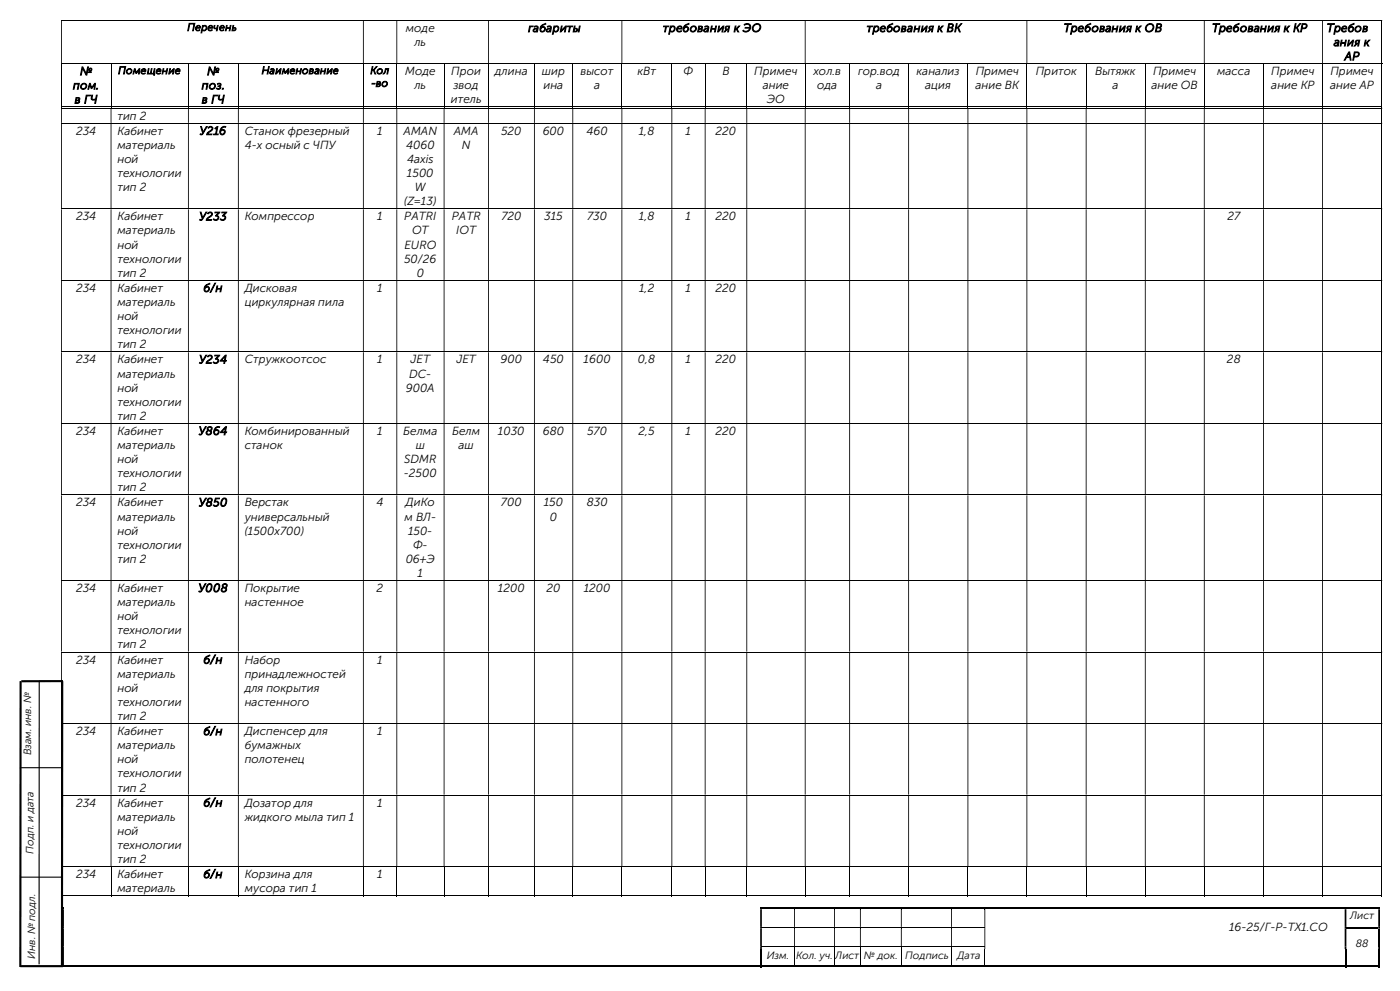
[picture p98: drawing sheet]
<svg xmlns="http://www.w3.org/2000/svg" width="420mm" height="297mm" viewBox="0 0 420 297" stroke-linecap="round" stroke-linejoin="round" font-family="sans-serif">
<defs><g id="words">
<g font-size="3.5">
<text x="121.8" y="9.6">моде</text>
<text x="158.5" y="9.6">габариты</text>
<text x="198.9" y="9.6">требования к ЭО</text>
<text x="260" y="9.6">требования к ВК</text>
<text x="319.1" y="9.6">Требования к ОВ</text>
<text x="363.6" y="9.6">Требования к КР</text>
<text x="398" y="9.6">Требов</text>
<text x="124.3" y="13.8">ль</text>
<text x="400.1" y="13.8">ания к</text>
<text x="24" y="22.5">№</text>
<text x="62.1" y="22.5">№</text>
<text x="121.5" y="22.5">Моде</text>
<text x="135.4" y="22.5">Прои</text>
<text x="148.5" y="22.5">длина</text>
<text x="162.6" y="22.5">шир</text>
<text x="174.2" y="22.5">высот</text>
<text x="191.2" y="22.5">кВт</text>
<text x="205.1" y="22.5">Ф</text>
<text x="216.7" y="22.5">В</text>
<text x="226.3" y="22.5">Примеч</text>
<text x="244" y="22.5">хол.в</text>
<text x="257.4" y="22.5">гор.вод</text>
<text x="275" y="22.5">канализ</text>
<text x="292.7" y="22.5">Примеч</text>
<text x="310.7" y="22.5">Приток</text>
<text x="328.5" y="22.5">Вытяжк</text>
<text x="345.9" y="22.5">Примеч</text>
<text x="365.1" y="22.5">масса</text>
<text x="381.4" y="22.5">Примеч</text>
<text x="399.1" y="22.5">Примеч</text>
<text x="403.4" y="18">АР</text>
<text x="21.9" y="26.8">пом.</text>
<text x="60.5" y="26.8">поз.</text>
<text x="124.3" y="26.8">ль</text>
<text x="136.1" y="26.8">звод</text>
<text x="163" y="26.8">ина</text>
<text x="178.2" y="26.8">а</text>
<text x="228.8" y="26.8">ание</text>
<text x="245.2" y="26.8">ода</text>
<text x="262.8" y="26.8">а</text>
<text x="277.5" y="26.8">ация</text>
<text x="292.7" y="26.8">ание ВК</text>
<text x="333.8" y="26.8">а</text>
<text x="345.4" y="26.8">ание ОВ</text>
<text x="381.4" y="26.8">ание КР</text>
<text x="399" y="26.8">ание АР</text>
<text x="22.4" y="31">в ГЧ</text>
<text x="35.2" y="35.9">тип 2</text>
<text x="60.5" y="31">в ГЧ</text>
<text x="135.3" y="31">итель</text>
<text x="230" y="31">ЭО</text>
<text x="22.8" y="40.4">234</text>
<text x="35.2" y="40.4">Кабинет</text>
<text x="59.9" y="40.4">У216</text>
<text x="73.4" y="40.4">Станок фрезерный</text>
<text x="113.2" y="40.4">1</text>
<text x="121.1" y="40.4">AMAN</text>
<text x="136.1" y="40.4">AMA</text>
<text x="150.3" y="40.4">520</text>
<text x="162.8" y="40.4">600</text>
<text x="175.9" y="40.4">460</text>
<text x="191.7" y="40.4">1,8</text>
<text x="205.6" y="40.4">1</text>
<text x="214.7" y="40.4">220</text>
<text x="35.2" y="44.6">материаль</text>
<text x="73.4" y="44.6">4-х осный с ЧПУ</text>
<text x="121.8" y="44.6">4060</text>
<text x="138.6" y="44.6">N</text>
<text x="35.2" y="48.9">ной</text>
<text x="35.2" y="53.1">технологии</text>
<text x="122.1" y="53.1">1500</text>
<text x="122.1" y="48.9">4axis</text>
<text x="35.2" y="57.3">тип 2</text>
<text x="124.5" y="57.3">W</text>
<text x="121.3" y="61.6">(Z=13)</text>
<text x="22.8" y="66">234</text>
<text x="35.2" y="70.3">материаль</text>
<text x="35.2" y="66">Кабинет</text>
<text x="59.8" y="66">У233</text>
<text x="73.4" y="66">Компрессор</text>
<text x="113.2" y="66">1</text>
<text x="121.3" y="66">PATRI</text>
<text x="123.6" y="70.3">OT</text>
<text x="135.6" y="66">PATR</text>
<text x="136.9" y="70.3">IOT</text>
<text x="150.4" y="66">720</text>
<text x="163.2" y="66">315</text>
<text x="176.1" y="66">730</text>
<text x="191.7" y="66">1,8</text>
<text x="205.7" y="66">1</text>
<text x="214.7" y="66">220</text>
<text x="368.2" y="66">27</text>
<text x="35.2" y="74.5">ной</text>
<text x="121.3" y="74.5">EURO</text>
<text x="35.2" y="78.7">технологии</text>
<text x="35.2" y="83">тип 2</text>
<text x="121.2" y="78.7">50/26</text>
<text x="125" y="83">0</text>
<text x="22.8" y="87.5">234</text>
<text x="35.2" y="87.5">Кабинет</text>
<text x="61" y="87.5">б/н</text>
<text x="73.4" y="87.5">Дисковая</text>
<text x="113.2" y="87.5">1</text>
<text x="191.7" y="87.5">1,2</text>
<text x="205.7" y="87.5">1</text>
<text x="214.7" y="87.5">220</text>
<text x="35.2" y="91.7">материаль</text>
<text x="35.2" y="95.9">ной</text>
<text x="73.4" y="91.7">циркулярная пила</text>
<text x="35.2" y="100.2">технологии</text>
<text x="35.2" y="104.4">тип 2</text>
<text x="22.8" y="108.9">234</text>
<text x="35.2" y="113.2">материаль</text>
<text x="35.2" y="108.9">Кабинет</text>
<text x="59.7" y="108.9">У234</text>
<text x="73.4" y="108.9">Стружкоотсос</text>
<text x="113.1" y="108.9">1</text>
<text x="122.8" y="113.2">DC-</text>
<text x="123.1" y="108.9">JET</text>
<text x="136.9" y="108.9">JET</text>
<text x="150.2" y="108.9">900</text>
<text x="162.9" y="108.9">450</text>
<text x="175.1" y="108.9">1600</text>
<text x="191.4" y="108.9">0,8</text>
<text x="205.7" y="108.9">1</text>
<text x="214.7" y="108.9">220</text>
<text x="368.1" y="108.9">28</text>
<text x="35.2" y="117.4">ной</text>
<text x="121.8" y="117.4">900A</text>
<text x="35.2" y="121.6">технологии</text>
<text x="35.2" y="125.9">тип 2</text>
<text x="22.8" y="130.3">234</text>
<text x="35.2" y="130.3">Кабинет</text>
<text x="59.6" y="130.3">У864</text>
<text x="73.4" y="130.3">Комбинированный</text>
<text x="113.2" y="130.3">1</text>
<text x="121" y="130.3">Белма</text>
<text x="135.6" y="130.3">Белм</text>
<text x="149.4" y="130.3">1030</text>
<text x="162.8" y="130.3">680</text>
<text x="176.2" y="130.3">570</text>
<text x="191.6" y="130.3">2,5</text>
<text x="205.7" y="130.3">1</text>
<text x="214.7" y="130.3">220</text>
<text x="35.2" y="134.6">материаль</text>
<text x="73.4" y="134.6">станок</text>
<text x="124.7" y="134.6">ш</text>
<text x="137.5" y="134.6">аш</text>
<text x="35.2" y="138.8">ной</text>
<text x="35.2" y="143">технологии</text>
<text x="121.2" y="143">-2500</text>
<text x="121.3" y="138.8">SDMR</text>
<text x="35.2" y="147.3">тип 2</text>
<text x="22.8" y="151.8">234</text>
<text x="35.2" y="156">материаль</text>
<text x="35.2" y="151.8">Кабинет</text>
<text x="59.6" y="151.8">У850</text>
<text x="73.4" y="151.8">Верстак</text>
<text x="73.4" y="156">универсальный</text>
<text x="112.9" y="151.8">4</text>
<text x="121.4" y="156">м ВЛ-</text>
<text x="121.7" y="151.8">ДиКо</text>
<text x="150.3" y="151.8">700</text>
<text x="163.1" y="151.8">150</text>
<text x="164.9" y="156">0</text>
<text x="176" y="151.8">830</text>
<text x="35.2" y="160.2">ной</text>
<text x="73.4" y="160.2">(1500х700)</text>
<text x="122.4" y="160.2">150-</text>
<text x="35.2" y="164.5">технологии</text>
<text x="123.9" y="164.5">Ф-</text>
<text x="35.2" y="168.7">тип 2</text>
<text x="121.7" y="168.7">06+Э</text>
<text x="125.3" y="172.9">1</text>
<text x="22.8" y="177.4">234</text>
<text x="35.2" y="177.4">Кабинет</text>
<text x="59.5" y="177.4">У008</text>
<text x="73.4" y="177.4">Покрытие</text>
<text x="113" y="177.4">2</text>
<text x="149.4" y="177.4">1200</text>
<text x="164" y="177.4">20</text>
<text x="175.1" y="177.4">1200</text>
<text x="35.2" y="181.7">материаль</text>
<text x="35.2" y="185.9">ной</text>
<text x="73.4" y="181.7">настенное</text>
<text x="35.2" y="190.1">технологии</text>
<text x="35.2" y="194.4">тип 2</text>
<text x="22.8" y="198.9">234</text>
<text x="35.2" y="203.1">материаль</text>
<text x="35.2" y="198.9">Кабинет</text>
<text x="61" y="198.9">б/н</text>
<text x="73.4" y="198.9">Набор</text>
<text x="73.4" y="203.1">принадлежностей</text>
<text x="113.2" y="198.9">1</text>
<text x="35.2" y="207.3">ной</text>
<text x="73.4" y="207.3">для покрытия</text>
<text x="35.2" y="211.6">технологии</text>
<text x="35.2" y="215.8">тип 2</text>
<text x="73.4" y="211.6">настенного</text>
<text x="22.8" y="220.3">234</text>
<text x="35.2" y="220.3">Кабинет</text>
<text x="61" y="220.3">б/н</text>
<text x="73.4" y="220.3">Диспенсер для</text>
<text x="113.2" y="220.3">1</text>
<text x="35.2" y="224.5">материаль</text>
<text x="73.4" y="224.5">бумажных</text>
<text x="35.2" y="228.8">ной</text>
<text x="35.2" y="233">технологии</text>
<text x="73.4" y="228.8">полотенец</text>
<text x="35.2" y="237.2">тип 2</text>
<text x="22.8" y="241.7">234</text>
<text x="35.2" y="246">материаль</text>
<text x="35.2" y="241.7">Кабинет</text>
<text x="61" y="241.7">б/н</text>
<text x="73.4" y="241.7">Дозатор для</text>
<text x="73.4" y="246">жидкого мыла тип 1</text>
<text x="113.2" y="241.7">1</text>
<text x="35.2" y="250.2">ной</text>
<text x="35.2" y="254.4">технологии</text>
<text x="22.8" y="263.1">234</text>
<text x="35.2" y="258.7">тип 2</text>
<text x="35.2" y="263.1">Кабинет</text>
<text x="61" y="263.1">б/н</text>
<text x="73.4" y="263.1">Корзина для</text>
<text x="113.2" y="263.1">1</text>
<text x="35.2" y="267.4">материаль</text>
<text x="73.4" y="267.4">мусора тип 1</text>
<text x="368.7" y="279">16-25/Г-Р-ТХ1.СО</text>
</g>
<g font-size="3.2">
<text x="56.2" y="9.2">Перечень</text>
<text x="35.4" y="22.2">Помещение</text>
<text x="78.5" y="22.2">Наименование</text>
<text x="111.1" y="22.2">Кол</text>
<text x="111.4" y="26">-во</text>
<text x="9.4" y="226.4" transform="rotate(-90 9.4 226.4)">Взам. инв. №</text>
<text x="10.1" y="255.9" transform="rotate(-90 10.1 255.9)">Подп. и дата</text>
<text x="405" y="275.5">Лист</text>
<text x="10.5" y="287.4" transform="rotate(-90 10.5 287.4)">Инв. № подл.</text>
<text x="230" y="287.4">Изм.</text>
<text x="238.8" y="287.4">Кол. уч.</text>
<text x="250.6" y="287.4">Лист</text>
<text x="259.2" y="287.4">№ док.</text>
<text x="271.6" y="287.4">Подпись</text>
<text x="287.1" y="287.4">Дата</text>
<text x="406.7" y="283.8">88</text>
</g>
</g></defs>
<g fill="none" stroke="#000" stroke-width=".3">
<path d="M18.3 6.1h396.1M18.3 19.1h396.4M18.5 19.2v13M33.3 19.2v13M56.5 19.2v13M71.5 19.2v13M109 19.2v13M119 19.2v13M133.2 19.2v13M146.6 19.2v13M160.3 19.2v13M171.8 19.2v13"/>
<path d="M186.6 19.2v13M201.5 19.2v13M211.5 19.2v13M224 19.2v13M241.6 19.2v13M254.9 19.2v13M272.6 19.2v13M290.4 19.2v13M308.1 19.2v13M325.8 19.2v13M343.6 19.2v13M361.3 19.2v13"/>
<path d="M379.1 19.2v13M396.7 19.2v13M414.5 6.3v12.7M414.5 19.2v13M18.3 32h14.9M18.3 32.4h396.1M18.3 37h396.1M33.4 32h23M56.6 32h14.8M71.6 32h37.3M109.1 32h9.8M119.2 32h13.9"/>
<path d="M133.3 32h13.1M146.7 32h13.5M160.4 32h11.3M172 32h14.4M186.7 32h14.7M201.7 32h9.7M211.7 32h12.2M224.2 32h17.2M241.7 32h13.1M255 32h17.5M272.7 32h17.5M290.5 32h17.4"/>
<path d="M308.2 32h17.5M326 32h17.5M343.7 32h17.4M361.4 32h17.5M379.2 32h17.4M396.9 32h17.5M414.5 32.6v4.2M414.5 37.1v25.4M18.3 62.6h396.1M414.5 62.7v21.2M18.3 84h396.1M414.5 84.2v21.1"/>
<path d="M18.3 105.5h396.1M414.5 105.6v21.2M18.3 126.9h396.1M414.5 127v21.2M18.3 148.3h396.1M414.5 148.5v25.4M18.3 174h396.1M414.5 174.1v21.2M18.3 195.4h396.1M414.5 195.5v21.2M18.3 216.9h396.1M414.5 217v21.2"/>
<path d="M18.3 238.3h396.1M414.5 238.4v21.2M18.3 259.7h396.1M18.5 259.8v8.8M33.3 259.8v8.8M56.5 259.8v8.8M71.5 259.8v8.8M109 259.8v8.8M119 259.8v8.8M133.2 259.8v8.8M146.6 259.8v8.8M160.3 259.8v8.8"/>
<path d="M171.8 259.8v8.8M186.6 259.8v8.8M201.5 259.8v8.8M211.5 259.8v8.8M224 259.8v8.8M241.6 259.8v8.8M254.9 259.8v8.8M272.6 259.8v8.8M290.4 259.8v8.8M308.1 259.8v8.8M325.8 259.8v8.8M343.6 259.8v8.8"/>
<path d="M361.3 259.8v8.8M379.1 259.8v8.8M396.7 259.8v8.8M414.5 259.8v8.8M18.3 268.5h14.9M33.4 268.5h23M56.6 268.5h14.8M71.6 268.5h37.3M109.1 268.5h9.8M119.2 268.5h13.9M133.3 268.5h13.1M146.7 268.5h13.5"/>
<path d="M160.4 268.5h11.3M172 268.5h14.4M186.7 268.5h14.7M201.7 268.5h9.7M211.7 268.5h12.2M224.2 268.5h17.2M228.6 277.9h9.6M238.5 277.9h11.7M241.7 268.5h13.1M250.5 277.9h7.5M255 268.5h17.5M258.2 277.9h12.1"/>
<path d="M270.5 277.9h14.8M272.7 268.5h17.5M285.6 277.9h9.7M290.5 268.5h17.4M308.2 268.5h17.5M326 268.5h17.5M343.7 268.5h17.4M361.4 268.5h17.5M379.2 268.5h17.4M396.9 268.5h17.5M228.6 283.8h9.6M238.3 284.4v5"/>
<path d="M238.5 283.8h11.7M250.4 284.4v5M250.5 283.8h7.5M258.1 284.4v5M258.2 283.8h12.1M270.4 284.4v5M270.5 283.8h14.8M285.5 284.4v5M285.6 283.8h9.7M295.4 284.4v5"/>
</g>
<g fill="#000">
<path d="M414.4 6h.3v.3h-.3zM18.3 6.3h.3v12.7h-.3zM108.9 6.3h.2v12.7h-.2zM118.9 6.3h.3v12.7h-.3zM146.4 6.3h.3v12.7h-.3zM186.4 6.3h.3v12.7h-.3zM241.4 6.3h.3v12.7h-.3zM307.9 6.3h.3v12.7h-.3zM361.1 6.3h.3v12.7h-.3zM396.6 6.3h.3v12.7h-.3z" fill-rule="evenodd"/>
<path d="M414.4 32.3h.3v.3h-.3zM18.3 32.6h.3v4.2h-.3zM33.2 32.6h.2v4.2h-.2zM56.4 32.6h.2v4.2h-.2zM71.4 32.6h.2v4.2h-.2zM108.9 32.6h.2v4.2h-.2zM118.9 32.6h.3v4.2h-.3zM133.1 32.6h.2v4.2h-.2zM146.4 32.6h.3v4.2h-.3zM160.2 32.6h.2v4.2h-.2zM171.7 32.6h.3v4.2h-.3zM186.4 32.6h.3v4.2h-.3zM201.4 32.6h.3v4.2h-.3zM211.4 32.6h.3v4.2h-.3zM223.9 32.6h.3v4.2h-.3zM241.4 32.6h.3v4.2h-.3zM254.8 32.6h.2v4.2h-.2zM272.5 32.6h.2v4.2h-.2zM290.2 32.6h.3v4.2h-.3zM307.9 32.6h.3v4.2h-.3zM325.7 32.6h.3v4.2h-.3zM343.5 32.6h.2v4.2h-.2zM361.1 32.6h.3v4.2h-.3zM378.9 32.6h.3v4.2h-.3zM396.6 32.6h.3v4.2h-.3z" fill-rule="evenodd"/>
<path d="M414.4 36.8h.3v.3h-.3zM18.3 37.1h.3v25.4h-.3zM33.2 37.1h.2v25.4h-.2zM56.4 37.1h.2v25.4h-.2zM71.4 37.1h.2v25.4h-.2zM108.9 37.1h.2v25.4h-.2zM118.9 37.1h.3v25.4h-.3zM133.1 37.1h.2v25.4h-.2zM146.4 37.1h.3v25.4h-.3zM160.2 37.1h.2v25.4h-.2zM171.7 37.1h.3v25.4h-.3zM186.4 37.1h.3v25.4h-.3zM201.4 37.1h.3v25.4h-.3zM211.4 37.1h.3v25.4h-.3zM223.9 37.1h.3v25.4h-.3zM241.4 37.1h.3v25.4h-.3zM254.8 37.1h.2v25.4h-.2zM272.5 37.1h.2v25.4h-.2zM290.2 37.1h.3v25.4h-.3zM307.9 37.1h.3v25.4h-.3zM325.7 37.1h.3v25.4h-.3zM343.5 37.1h.2v25.4h-.2zM361.1 37.1h.3v25.4h-.3zM378.9 37.1h.3v25.4h-.3zM396.6 37.1h.3v25.4h-.3z" fill-rule="evenodd"/>
<path d="M414.4 62.5h.3v.2h-.3zM18.3 62.7h.3v21.2h-.3zM33.2 62.7h.2v21.2h-.2zM56.4 62.7h.2v21.2h-.2zM71.4 62.7h.2v21.2h-.2zM108.9 62.7h.2v21.2h-.2zM118.9 62.7h.3v21.2h-.3zM133.1 62.7h.2v21.2h-.2zM146.4 62.7h.3v21.2h-.3zM160.2 62.7h.2v21.2h-.2zM171.7 62.7h.3v21.2h-.3zM186.4 62.7h.3v21.2h-.3zM201.4 62.7h.3v21.2h-.3zM211.4 62.7h.3v21.2h-.3zM223.9 62.7h.3v21.2h-.3zM241.4 62.7h.3v21.2h-.3zM254.8 62.7h.2v21.2h-.2zM272.5 62.7h.2v21.2h-.2zM290.2 62.7h.3v21.2h-.3zM307.9 62.7h.3v21.2h-.3zM325.7 62.7h.3v21.2h-.3zM343.5 62.7h.2v21.2h-.2zM361.1 62.7h.3v21.2h-.3zM378.9 62.7h.3v21.2h-.3zM396.6 62.7h.3v21.2h-.3z" fill-rule="evenodd"/>
<path d="M414.4 83.9h.3v.3h-.3zM18.3 84.2h.3v21.1h-.3zM33.2 84.2h.2v21.1h-.2zM56.4 84.2h.2v21.1h-.2zM71.4 84.2h.2v21.1h-.2zM108.9 84.2h.2v21.1h-.2zM118.9 84.2h.3v21.1h-.3zM133.1 84.2h.2v21.1h-.2zM146.4 84.2h.3v21.1h-.3zM160.2 84.2h.2v21.1h-.2zM171.7 84.2h.3v21.1h-.3zM186.4 84.2h.3v21.1h-.3zM201.4 84.2h.3v21.1h-.3zM211.4 84.2h.3v21.1h-.3zM223.9 84.2h.3v21.1h-.3zM241.4 84.2h.3v21.1h-.3zM254.8 84.2h.2v21.1h-.2zM272.5 84.2h.2v21.1h-.2zM290.2 84.2h.3v21.1h-.3zM307.9 84.2h.3v21.1h-.3zM325.7 84.2h.3v21.1h-.3zM343.5 84.2h.2v21.1h-.2zM361.1 84.2h.3v21.1h-.3zM378.9 84.2h.3v21.1h-.3zM396.6 84.2h.3v21.1h-.3z" fill-rule="evenodd"/>
<path d="M414.4 105.3h.3v.3h-.3zM18.3 105.6h.3v21.2h-.3zM33.2 105.6h.2v21.2h-.2zM56.4 105.6h.2v21.2h-.2zM71.4 105.6h.2v21.2h-.2zM108.9 105.6h.2v21.2h-.2zM118.9 105.6h.3v21.2h-.3zM133.1 105.6h.2v21.2h-.2zM146.4 105.6h.3v21.2h-.3zM160.2 105.6h.2v21.2h-.2zM171.7 105.6h.3v21.2h-.3zM186.4 105.6h.3v21.2h-.3zM201.4 105.6h.3v21.2h-.3zM211.4 105.6h.3v21.2h-.3zM223.9 105.6h.3v21.2h-.3zM241.4 105.6h.3v21.2h-.3zM254.8 105.6h.2v21.2h-.2zM272.5 105.6h.2v21.2h-.2zM290.2 105.6h.3v21.2h-.3zM307.9 105.6h.3v21.2h-.3zM325.7 105.6h.3v21.2h-.3zM343.5 105.6h.2v21.2h-.2zM361.1 105.6h.3v21.2h-.3zM378.9 105.6h.3v21.2h-.3zM396.6 105.6h.3v21.2h-.3z" fill-rule="evenodd"/>
<path d="M414.4 126.8h.3v.2h-.3zM18.3 127h.3v21.2h-.3zM33.2 127h.2v21.2h-.2zM56.4 127h.2v21.2h-.2zM71.4 127h.2v21.2h-.2zM108.9 127h.2v21.2h-.2zM118.9 127h.3v21.2h-.3zM133.1 127h.2v21.2h-.2zM146.4 127h.3v21.2h-.3zM160.2 127h.2v21.2h-.2zM171.7 127h.3v21.2h-.3zM186.4 127h.3v21.2h-.3zM201.4 127h.3v21.2h-.3zM211.4 127h.3v21.2h-.3zM223.9 127h.3v21.2h-.3zM241.4 127h.3v21.2h-.3zM254.8 127h.2v21.2h-.2zM272.5 127h.2v21.2h-.2zM290.2 127h.3v21.2h-.3zM307.9 127h.3v21.2h-.3zM325.7 127h.3v21.2h-.3zM343.5 127h.2v21.2h-.2zM361.1 127h.3v21.2h-.3zM378.9 127h.3v21.2h-.3zM396.6 127h.3v21.2h-.3z" fill-rule="evenodd"/>
<path d="M414.4 148.2h.3v.3h-.3zM18.3 148.5h.3v25.4h-.3zM33.2 148.5h.2v25.4h-.2zM56.4 148.5h.2v25.4h-.2zM71.4 148.5h.2v25.4h-.2zM108.9 148.5h.2v25.4h-.2zM118.9 148.5h.3v25.4h-.3zM133.1 148.5h.2v25.4h-.2zM146.4 148.5h.3v25.4h-.3zM160.2 148.5h.2v25.4h-.2zM171.7 148.5h.3v25.4h-.3zM186.4 148.5h.3v25.4h-.3zM201.4 148.5h.3v25.4h-.3zM211.4 148.5h.3v25.4h-.3zM223.9 148.5h.3v25.4h-.3zM241.4 148.5h.3v25.4h-.3zM254.8 148.5h.2v25.4h-.2zM272.5 148.5h.2v25.4h-.2zM290.2 148.5h.3v25.4h-.3zM307.9 148.5h.3v25.4h-.3zM325.7 148.5h.3v25.4h-.3zM343.5 148.5h.2v25.4h-.2zM361.1 148.5h.3v25.4h-.3zM378.9 148.5h.3v25.4h-.3zM396.6 148.5h.3v25.4h-.3z" fill-rule="evenodd"/>
<path d="M414.4 173.9h.3v.2h-.3zM18.3 174.1h.3v21.2h-.3zM33.2 174.1h.2v21.2h-.2zM56.4 174.1h.2v21.2h-.2zM71.4 174.1h.2v21.2h-.2zM108.9 174.1h.2v21.2h-.2zM118.9 174.1h.3v21.2h-.3zM133.1 174.1h.2v21.2h-.2zM146.4 174.1h.3v21.2h-.3zM160.2 174.1h.2v21.2h-.2zM171.7 174.1h.3v21.2h-.3zM186.4 174.1h.3v21.2h-.3zM201.4 174.1h.3v21.2h-.3zM211.4 174.1h.3v21.2h-.3zM223.9 174.1h.3v21.2h-.3zM241.4 174.1h.3v21.2h-.3zM254.8 174.1h.2v21.2h-.2zM272.5 174.1h.2v21.2h-.2zM290.2 174.1h.3v21.2h-.3zM307.9 174.1h.3v21.2h-.3zM325.7 174.1h.3v21.2h-.3zM343.5 174.1h.2v21.2h-.2zM361.1 174.1h.3v21.2h-.3zM378.9 174.1h.3v21.2h-.3zM396.6 174.1h.3v21.2h-.3z" fill-rule="evenodd"/>
<path d="M414.4 195.3h.3v.2h-.3zM18.3 195.5h.3v21.2h-.3zM33.2 195.5h.2v21.2h-.2zM56.4 195.5h.2v21.2h-.2zM71.4 195.5h.2v21.2h-.2zM108.9 195.5h.2v21.2h-.2zM118.9 195.5h.3v21.2h-.3zM133.1 195.5h.2v21.2h-.2zM146.4 195.5h.3v21.2h-.3zM160.2 195.5h.2v21.2h-.2zM171.7 195.5h.3v21.2h-.3zM186.4 195.5h.3v21.2h-.3zM201.4 195.5h.3v21.2h-.3zM211.4 195.5h.3v21.2h-.3zM223.9 195.5h.3v21.2h-.3zM241.4 195.5h.3v21.2h-.3zM254.8 195.5h.2v21.2h-.2zM272.5 195.5h.2v21.2h-.2zM290.2 195.5h.3v21.2h-.3zM307.9 195.5h.3v21.2h-.3zM325.7 195.5h.3v21.2h-.3zM343.5 195.5h.2v21.2h-.2zM361.1 195.5h.3v21.2h-.3zM378.9 195.5h.3v21.2h-.3zM396.6 195.5h.3v21.2h-.3z" fill-rule="evenodd"/>
<path d="M414.4 216.7h.3v.3h-.3zM18.3 217h.3v21.2h-.3zM33.2 217h.2v21.2h-.2zM56.4 217h.2v21.2h-.2zM71.4 217h.2v21.2h-.2zM108.9 217h.2v21.2h-.2zM118.9 217h.3v21.2h-.3zM133.1 217h.2v21.2h-.2zM146.4 217h.3v21.2h-.3zM160.2 217h.2v21.2h-.2zM171.7 217h.3v21.2h-.3zM186.4 217h.3v21.2h-.3zM201.4 217h.3v21.2h-.3zM211.4 217h.3v21.2h-.3zM223.9 217h.3v21.2h-.3zM241.4 217h.3v21.2h-.3zM254.8 217h.2v21.2h-.2zM272.5 217h.2v21.2h-.2zM290.2 217h.3v21.2h-.3zM307.9 217h.3v21.2h-.3zM325.7 217h.3v21.2h-.3zM343.5 217h.2v21.2h-.2zM361.1 217h.3v21.2h-.3zM378.9 217h.3v21.2h-.3zM396.6 217h.3v21.2h-.3z" fill-rule="evenodd"/>
<path d="M414.4 238.2h.3v.2h-.3zM18.3 238.4h.3v21.2h-.3zM33.2 238.4h.2v21.2h-.2zM56.4 238.4h.2v21.2h-.2zM71.4 238.4h.2v21.2h-.2zM108.9 238.4h.2v21.2h-.2zM118.9 238.4h.3v21.2h-.3zM133.1 238.4h.2v21.2h-.2zM146.4 238.4h.3v21.2h-.3zM160.2 238.4h.2v21.2h-.2zM171.7 238.4h.3v21.2h-.3zM186.4 238.4h.3v21.2h-.3zM201.4 238.4h.3v21.2h-.3zM211.4 238.4h.3v21.2h-.3zM223.9 238.4h.3v21.2h-.3zM241.4 238.4h.3v21.2h-.3zM254.8 238.4h.2v21.2h-.2zM272.5 238.4h.2v21.2h-.2zM290.2 238.4h.3v21.2h-.3zM307.9 238.4h.3v21.2h-.3zM325.7 238.4h.3v21.2h-.3zM343.5 238.4h.2v21.2h-.2zM361.1 238.4h.3v21.2h-.3zM378.9 238.4h.3v21.2h-.3zM396.6 238.4h.3v21.2h-.3z" fill-rule="evenodd"/>
<path d="M18.8 272.5h.4v5.3h-.4zM228 272.5h.6v5.3h-.6zM238.2 272.5h.3v5.3h-.3zM250.2 272.5h.3v5.3h-.3zM258 272.5h.2v5.3h-.2zM270.3 272.5h.2v5.3h-.2zM285.3 272.5h.3v5.3h-.3zM295.3 272.5h.3v5.3h-.3zM403.4 272.5h.5v5.3h-.5zM413.5 272.5h.5v5.3h-.5z" fill-rule="evenodd"/>
<path d="M18.8 277.8h.4v.5h-.4zM228 277.8h.6v.5h-.6z" fill-rule="evenodd"/>
<path d="M228 271.9h.6v.6h-.6z" fill-rule="evenodd"/>
<path d="M238.2 271.9h12v.6h-12z" fill-rule="evenodd"/>
<path d="M250.2 271.9h7.8v.6h-7.8z" fill-rule="evenodd"/>
<path d="M258 271.9h12.3v.6h-12.3z" fill-rule="evenodd"/>
<path d="M270.3 271.9h15v.6h-15z" fill-rule="evenodd"/>
<path d="M285.3 271.9h10v.6h-10z" fill-rule="evenodd"/>
<path d="M295.3 271.9h108.1v.6h-108.1z" fill-rule="evenodd"/>
<path d="M295.3 277.8h.3v.5h-.3zM403.4 277.8h.5v.5h-.5z" fill-rule="evenodd"/>
<path d="M403.4 271.9h.5v.6h-.5z" fill-rule="evenodd"/>
<path d="M413.5 271.9h.5v.6h-.5z" fill-rule="evenodd"/>
<path d="M413.5 277.8h.5v.5h-.5zM18.8 278.3h.4v5.3h-.4zM228 278.3h.6v5.3h-.6zM238.2 278.3h.3v5.3h-.3zM250.2 278.3h.3v5.3h-.3zM258 278.3h.2v5.3h-.2zM270.3 278.3h.2v5.3h-.2zM285.3 278.3h.3v5.3h-.3zM295.3 278.3h.3v5.3h-.3zM403.4 278.3h.5v5.3h-.5z" fill-rule="evenodd"/>
<path d="M18.8 283.6h.4v.8h-.4zM228 283.6h.6v.8h-.6z" fill-rule="evenodd"/>
<path d="M228 284.4h.6v5.5h-.6z" fill-rule="evenodd"/>
<path d="M238.2 289.4h12v.5h-12z" fill-rule="evenodd"/>
<path d="M250.2 289.4h7.8v.5h-7.8z" fill-rule="evenodd"/>
<path d="M258 289.4h12.3v.5h-12.3z" fill-rule="evenodd"/>
<path d="M270.3 289.4h15v.5h-15z" fill-rule="evenodd"/>
<path d="M285.3 289.4h10v.5h-10z" fill-rule="evenodd"/>
<path d="M295.3 283.6h.3v.8h-.3zM403.4 283.6h.5v.8h-.5zM413.5 283.6h.5v.8h-.5zM18.8 284.4h.4v5h-.4z" fill-rule="evenodd"/>
<path d="M295.3 289.4h108.1v.5h-108.1z" fill-rule="evenodd"/>
<path d="M403.4 284.4h.5v5.5h-.5z" fill-rule="evenodd"/>
<path d="M413.5 284.4h.5v5.5h-.5z" fill-rule="evenodd"/>
</g>
<g fill="#000">
<path d="M414.4 31.9h.3v.3h-.3zM414.4 259.6h.3v.2h-.3zM18.8 271.9h.4v.6h-.4zM228.6 271.9h9.6v.6h-9.6zM238.2 272.5h.3zM238.2 277.8h.3v.5h-.3zM250.2 272.5h.3zM250.2 277.8h.3v.5h-.3zM258 272.5h.2zM258 277.8h.2v.5h-.2zM270.3 272.5h.2zM270.3 277.8h.2v.5h-.2z"/>
<path d="M285.3 272.5h.3zM285.3 277.8h.3v.5h-.3zM295.3 272.5h.3zM403.9 271.9h9.6v.6h-9.6zM403.9 277.8h9.6v.5h-9.6zM413.5 278.3h.5v5.3h-.5zM414.4 268.4h.3v.2h-.3zM18.8 289.4h209.2v.5h-209.2zM228.6 289.4h9.6v.5h-9.6zM238.2 283.6h.3v.8h-.3zM250.2 283.6h.3v.8h-.3zM258 283.6h.2v.8h-.2z"/>
<path d="M270.3 283.6h.2v.8h-.2zM285.3 283.6h.3v.8h-.3zM403.9 289.4h9.6v.5h-9.6zM413.5 289.4h.5v.5h-.5z"/>
</g>
<path d="M6.2 204.1l-.1 85.7M18.7 204.1l-.1 85.7M18.9 204.1l-12.5 .1M6.1 289.6h12.8" fill="none" stroke="#000" stroke-width=".64" stroke-linecap="butt"/>
<path d="M11.8 204.1l-.1 84.9M6 230.1h12.6M6 262.9h12.4" fill="none" stroke="#000" stroke-width=".34"/>
<use href="#words"/>
</svg>
